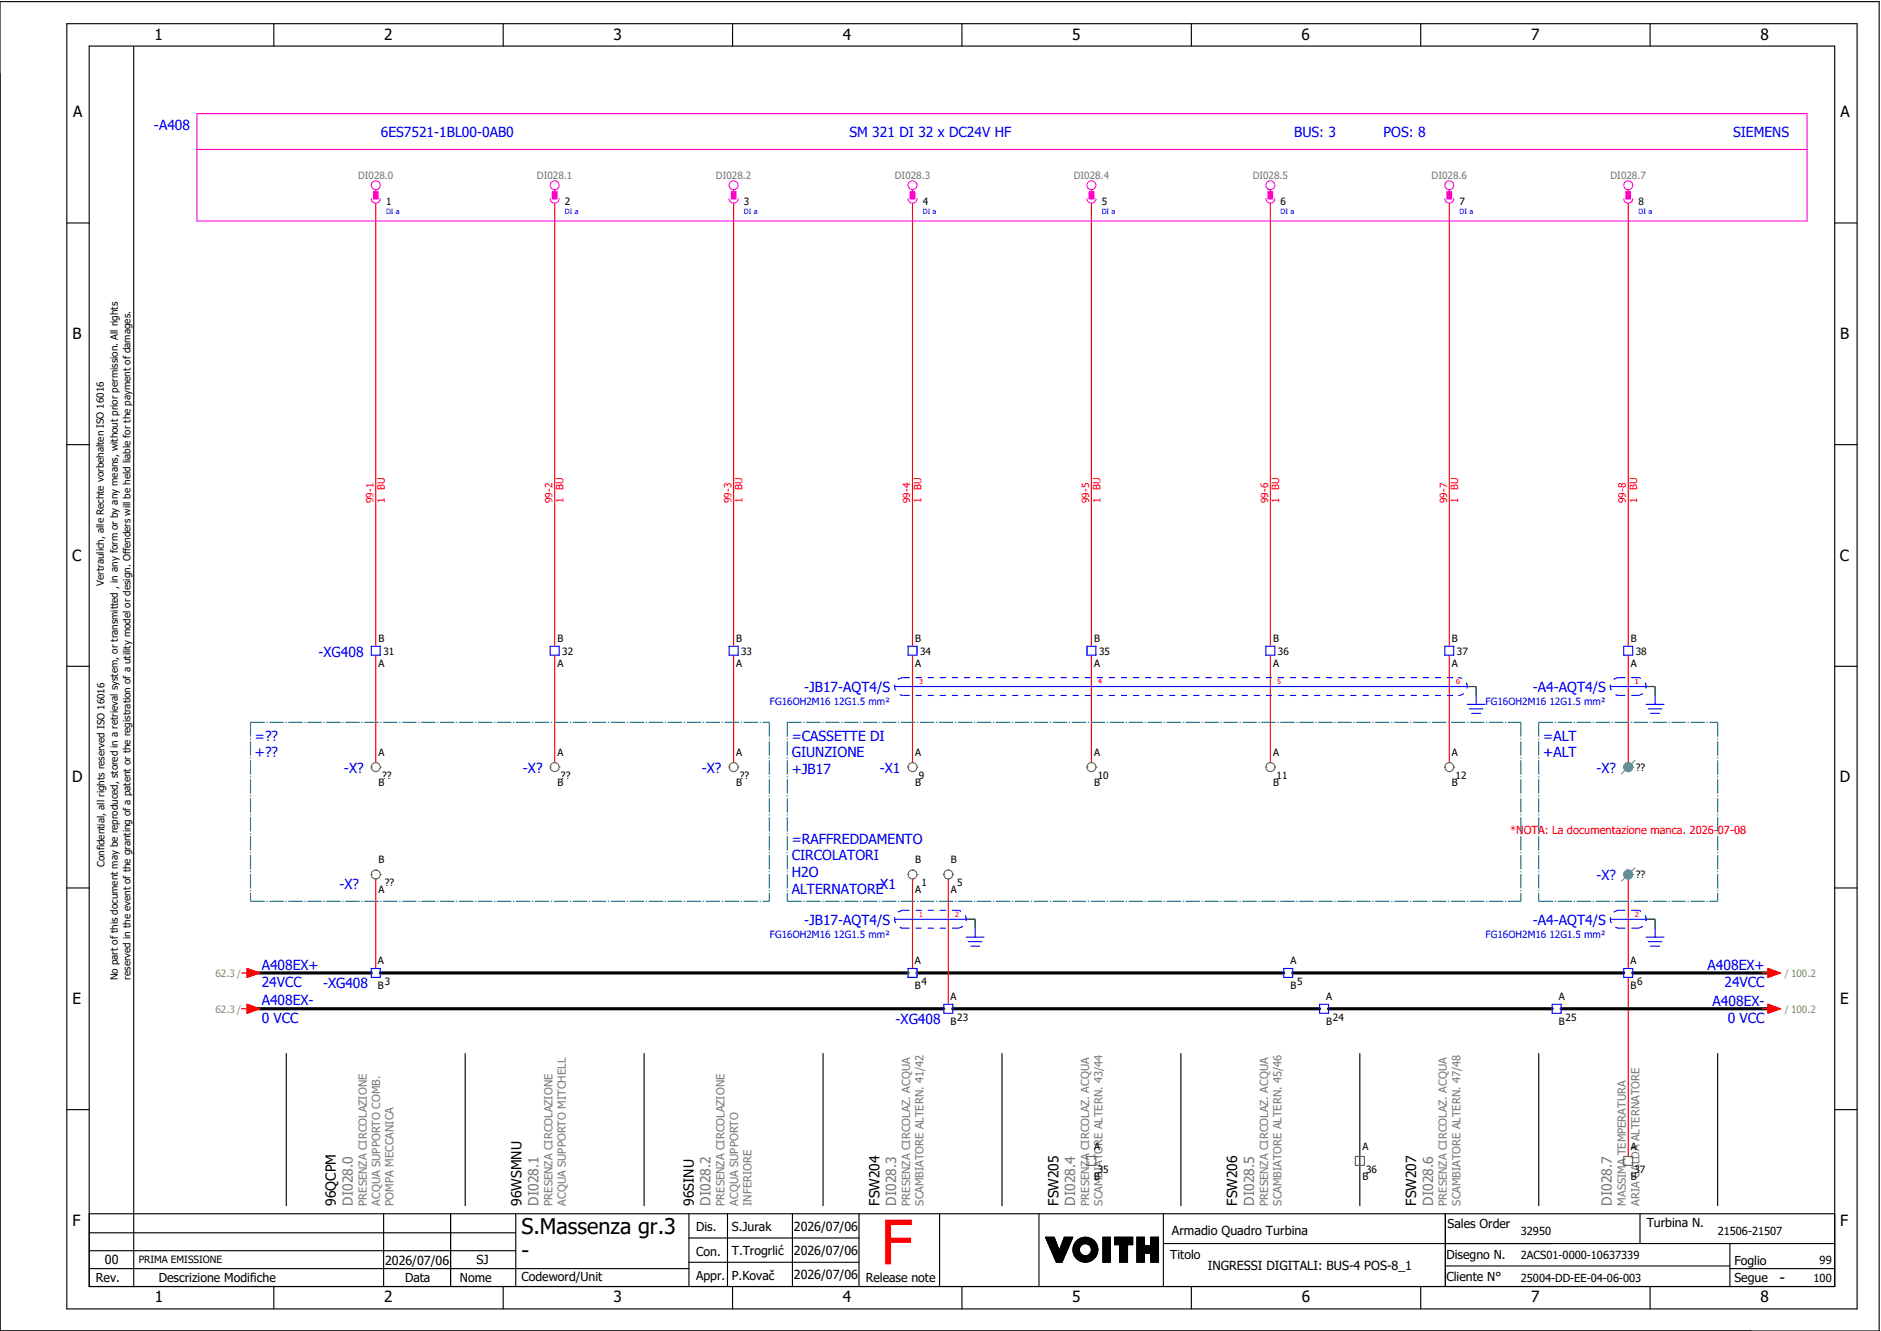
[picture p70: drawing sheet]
<svg xmlns="http://www.w3.org/2000/svg" width="421mm" height="297mm" viewBox="0 0 421 297" stroke-linecap="round" stroke-linejoin="round" font-family="sans-serif">
<defs><g id="words">
<text font-size="13.8" fill="#f00" x="196.9" y="282.5">F</text>
<g font-size="4.8">
<text x="116.6" y="275.8">S.Massenza gr.3</text>
<text x="116.6" y="281.1">-</text>
</g>
<g font-size="3.4">
<text x="34.5" y="9">1</text>
<text x="85.9" y="9">2</text>
<text x="137.1" y="9">3</text>
<text x="188.4" y="9">4</text>
<text x="239.7" y="9">5</text>
<text x="291" y="9">6</text>
<text x="342.3" y="9">7</text>
<text x="393.5" y="9">8</text>
<text x="16.3" y="26.2">A</text>
<text x="411.5" y="26.2">A</text>
<text x="16.2" y="75.8">B</text>
<text x="411.4" y="75.8">B</text>
<text x="16.1" y="125.3">C</text>
<text x="411.3" y="125.3">C</text>
<text x="16.1" y="174.8">D</text>
<text x="411.3" y="174.8">D</text>
<text x="16.2" y="224.4">E</text>
<text x="411.4" y="224.4">E</text>
<text x="16.2" y="273.9">F</text>
<text x="411.4" y="273.9">F</text>
<text x="397.8" y="286.6">-</text>
<text x="34.6" y="291">1</text>
<text x="85.9" y="291">2</text>
<text x="137.2" y="291">3</text>
<text x="188.4" y="291">4</text>
<text x="239.7" y="291">5</text>
<text x="291" y="291">6</text>
<text x="342.3" y="291">7</text>
<text x="393.6" y="291">8</text>
</g>
<g font-size="3.1" fill="#00f">
<text x="34.4" y="29">-A408</text>
<text x="85.1" y="30.6">6ES7521-1BL00-0AB0</text>
<text x="189.9" y="30.6">SM 321 DI 32 x DC24V HF</text>
<text x="289.3" y="30.6">BUS: 3</text>
<text x="309.3" y="30.6">POS: 8</text>
<text x="387.4" y="30.6">SIEMENS</text>
<text x="71.2" y="146.7">-XG408</text>
<text x="179.7" y="154.6">-JB17-AQT4/S</text>
<text x="342.7" y="154.6">-A4-AQT4/S</text>
<text x="57" y="165.5">=??</text>
<text x="177" y="165.5">=CASSETTE DI</text>
<text x="345" y="165.5">=ALT</text>
<text x="57" y="169.3">+??</text>
<text x="76.9" y="172.7">-X?</text>
<text x="116.9" y="172.7">-X?</text>
<text x="156.9" y="172.7">-X?</text>
<text x="177" y="169.3">GIUNZIONE</text>
<text x="177" y="173">+JB17</text>
<text x="196.7" y="172.7">-X1</text>
<text x="345" y="169.3">+ALT</text>
<text x="356.9" y="172.7">-X?</text>
<text x="177" y="188.5">=RAFFREDDAMENTO</text>
<text x="177" y="192.3">CIRCOLATORI</text>
<text x="177" y="196">H2O</text>
<text x="356.9" y="196.7">-X?</text>
<text x="75.9" y="198.7">-X?</text>
<text x="177" y="199.8">ALTERNATORE</text>
<text x="195.7" y="198.7">-X1</text>
<text x="179.7" y="206.6">-JB17-AQT4/S</text>
<text x="342.7" y="206.6">-A4-AQT4/S</text>
<text x="58.5" y="216.6">A408EX+</text>
<text x="58.5" y="220.5">24VCC</text>
<text x="72.2" y="220.7">-XG408</text>
<text x="381.7" y="216.8">A408EX+</text>
<text x="385.5" y="220.5">24VCC</text>
<text x="58.5" y="224.6">A408EX-</text>
<text x="382.9" y="224.8">A408EX-</text>
<text x="58.5" y="228.5">0 VCC</text>
<text x="200.2" y="228.7">-XG408</text>
<text x="386.2" y="228.5">0 VCC</text>
</g>
<g font-size="3.1">
<text x="75.1" y="269.4" transform="rotate(-90 75.1 269.4)">96QCPM</text>
<text x="116.6" y="269.4" transform="rotate(-90 116.6 269.4)">96WSMNU</text>
<text x="155.1" y="269.4" transform="rotate(-90 155.1 269.4)">96SINU</text>
<text x="196.6" y="269.4" transform="rotate(-90 196.6 269.4)">FSW204</text>
<text x="236.6" y="269.4" transform="rotate(-90 236.6 269.4)">FSW205</text>
<text x="276.6" y="269.4" transform="rotate(-90 276.6 269.4)">FSW206</text>
<text x="316.6" y="269.4" transform="rotate(-90 316.6 269.4)">FSW207</text>
</g>
<g font-size="3.1" fill="#767676">
<text x="78.9" y="269.4" transform="rotate(-90 78.9 269.4)">DI028.0</text>
<text x="120.4" y="269.4" transform="rotate(-90 120.4 269.4)">DI028.1</text>
<text x="158.9" y="269.4" transform="rotate(-90 158.9 269.4)">DI028.2</text>
<text x="200.4" y="269.4" transform="rotate(-90 200.4 269.4)">DI028.3</text>
<text x="240.4" y="269.4" transform="rotate(-90 240.4 269.4)">DI028.4</text>
<text x="280.4" y="269.4" transform="rotate(-90 280.4 269.4)">DI028.5</text>
<text x="320.4" y="269.4" transform="rotate(-90 320.4 269.4)">DI028.6</text>
<text x="360.4" y="269.4" transform="rotate(-90 360.4 269.4)">DI028.7</text>
</g>
<g font-size="2.8">
<text x="155.6" y="275.1">Dis.</text>
<text x="163.6" y="275.1">S.Jurak</text>
<text x="177.5" y="275">2026/07/06</text>
<text x="262" y="275.8">Armadio Quadro Turbina</text>
<text x="323.6" y="274.3">Sales Order</text>
<text x="368.1" y="274.2">Turbina N.</text>
<text x="155.6" y="280.5">Con.</text>
<text x="163.6" y="280.5">T.Trogrlić</text>
<text x="177.5" y="280.4">2026/07/06</text>
<text x="261.6" y="281.3">Titolo</text>
<text x="323.4" y="281.2">Disegno N.</text>
<text x="21.4" y="286.5">Rev.</text>
<text x="23.4" y="282.5">00</text>
<text x="35.5" y="286.4">Descrizione Modifiche</text>
<text x="86.1" y="282.6">2026/07/06</text>
<text x="90.5" y="286.5">Data</text>
<text x="102.8" y="286.5">Nome</text>
<text x="106.5" y="282.5">SJ</text>
<text x="116.6" y="286.3">Codeword/Unit</text>
<text x="155.6" y="286">Appr.</text>
<text x="163.6" y="285.9">P.Kovač</text>
<text x="177.5" y="285.8">2026/07/06</text>
<text x="193.5" y="286.5">Release note</text>
<text x="270" y="283.8">INGRESSI DIGITALI: BUS-4 POS-8_1</text>
<text x="323.4" y="286.2">Cliente N°</text>
<text x="387.7" y="286.5">Segue</text>
<text x="387.7" y="282.6">Foglio</text>
</g>
<text font-size="2.5" fill="#f00" x="337.6" y="186.4">*NOTA: La documentazione manca. 2026-07-08</text>
<g font-size="2.5" fill="#767676">
<text x="82" y="269.4" transform="rotate(-90 82 269.4)">PRESENZA CIRCOLAZIONE</text>
<text x="85" y="269.4" transform="rotate(-90 85 269.4)">ACQUA SUPPORTO COMB.</text>
<text x="88" y="269.4" transform="rotate(-90 88 269.4)">POMPA MECCANICA</text>
<text x="123.5" y="269.4" transform="rotate(-90 123.5 269.4)">PRESENZA CIRCOLAZIONE</text>
<text x="126.5" y="269.4" transform="rotate(-90 126.5 269.4)">ACQUA SUPPORTO MITCHELL</text>
<text x="162" y="269.4" transform="rotate(-90 162 269.4)">PRESENZA CIRCOLAZIONE</text>
<text x="165" y="269.4" transform="rotate(-90 165 269.4)">ACQUA SUPPORTO</text>
<text x="168" y="269.4" transform="rotate(-90 168 269.4)">INFERIORE</text>
<text x="203.5" y="269.4" transform="rotate(-90 203.5 269.4)">PRESENZA CIRCOLAZ. ACQUA</text>
<text x="206.5" y="269.4" transform="rotate(-90 206.5 269.4)">SCAMBIATORE ALTERN. 41/42</text>
<text x="243.5" y="269.4" transform="rotate(-90 243.5 269.4)">PRESENZA CIRCOLAZ. ACQUA</text>
<text x="246.5" y="269.4" transform="rotate(-90 246.5 269.4)">SCAMBIATORE ALTERN. 43/44</text>
<text x="283.5" y="269.4" transform="rotate(-90 283.5 269.4)">PRESENZA CIRCOLAZ. ACQUA</text>
<text x="286.5" y="269.4" transform="rotate(-90 286.5 269.4)">SCAMBIATORE ALTERN. 45/46</text>
<text x="323.5" y="269.4" transform="rotate(-90 323.5 269.4)">PRESENZA CIRCOLAZ. ACQUA</text>
<text x="326.5" y="269.4" transform="rotate(-90 326.5 269.4)">SCAMBIATORE ALTERN. 47/48</text>
<text x="363.5" y="269.4" transform="rotate(-90 363.5 269.4)">MASSIMA TEMPERATURA</text>
<text x="366.5" y="269.4" transform="rotate(-90 366.5 269.4)">ARIA CALDA ALTERNATORE</text>
</g>
<g font-size="2.5">
<text x="340" y="275.9">32950</text>
<text x="384" y="275.9">21506-21507</text>
<text x="340" y="281.4">2ACS01-0000-10637339</text>
<text x="340" y="286.4">25004-DD-EE-04-06-003</text>
<text x="405.4" y="286.4">100</text>
<text x="406.8" y="282.4">99</text>
</g>
<g font-size="2.2" fill="#767676">
<text x="80" y="39.9">DI028.0</text>
<text x="120" y="39.9">DI028.1</text>
<text x="160" y="39.9">DI028.2</text>
<text x="200" y="39.9">DI028.3</text>
<text x="240" y="39.9">DI028.4</text>
<text x="280" y="39.9">DI028.5</text>
<text x="320" y="39.9">DI028.6</text>
<text x="360" y="39.9">DI028.7</text>
</g>
<g font-size="2.2">
<text x="86.3" y="45.8">1</text>
<text x="126.3" y="45.8">2</text>
<text x="166.3" y="45.8">3</text>
<text x="206.3" y="45.8">4</text>
<text x="246.3" y="45.8">5</text>
<text x="286.3" y="45.8">6</text>
<text x="326.3" y="45.8">7</text>
<text x="366.3" y="45.8">8</text>
<text x="23.2" y="130.9" transform="rotate(-90 23.2 130.9)">Vertraulich, alle Rechte vorbehalten ISO 16016</text>
<text x="84.6" y="143.4">B</text>
<text x="124.6" y="143.4">B</text>
<text x="164.6" y="143.4">B</text>
<text x="204.6" y="143.4">B</text>
<text x="244.6" y="143.4">B</text>
<text x="284.6" y="143.4">B</text>
<text x="324.6" y="143.4">B</text>
<text x="364.6" y="143.4">B</text>
<text x="84.6" y="149.1">A</text>
<text x="85.7" y="146.3">31</text>
<text x="124.6" y="149.1">A</text>
<text x="125.7" y="146.3">32</text>
<text x="164.6" y="149.1">A</text>
<text x="165.7" y="146.3">33</text>
<text x="204.6" y="149.1">A</text>
<text x="205.7" y="146.3">34</text>
<text x="244.6" y="149.1">A</text>
<text x="245.7" y="146.3">35</text>
<text x="284.6" y="149.1">A</text>
<text x="285.7" y="146.3">36</text>
<text x="324.6" y="149.1">A</text>
<text x="325.7" y="146.3">37</text>
<text x="364.6" y="149.1">A</text>
<text x="365.7" y="146.3">38</text>
<text x="84.6" y="168.9">A</text>
<text x="124.6" y="168.9">A</text>
<text x="164.6" y="168.9">A</text>
<text x="204.6" y="168.9">A</text>
<text x="244.6" y="168.9">A</text>
<text x="284.6" y="168.9">A</text>
<text x="324.6" y="168.9">A</text>
<text x="365.7" y="172.3">??</text>
<text x="84.6" y="175.6">B</text>
<text x="85.4" y="174">??</text>
<text x="124.6" y="175.6">B</text>
<text x="125.4" y="174">??</text>
<text x="164.6" y="175.6">B</text>
<text x="165.4" y="174">??</text>
<text x="204.6" y="175.6">B</text>
<text x="205.4" y="174">9</text>
<text x="244.6" y="175.6">B</text>
<text x="245.4" y="174">10</text>
<text x="284.6" y="175.6">B</text>
<text x="285.4" y="174">11</text>
<text x="324.6" y="175.6">B</text>
<text x="325.4" y="174">12</text>
<text x="23.4" y="193.7" transform="rotate(-90 23.4 193.7)">Confidential, all rights reserved ISO 16016</text>
<text x="84.6" y="192.9">B</text>
<text x="204.6" y="192.9">B</text>
<text x="212.6" y="192.9">B</text>
<text x="365.7" y="196.3">??</text>
<text x="84.6" y="199.4">A</text>
<text x="86" y="198">??</text>
<text x="204.6" y="199.4">A</text>
<text x="206" y="198">1</text>
<text x="212.6" y="199.4">A</text>
<text x="214" y="198">5</text>
<text x="84.5" y="215.4">A</text>
<text x="204.5" y="215.4">A</text>
<text x="288.5" y="215.4">A</text>
<text x="364.5" y="215.4">A</text>
<text x="26.4" y="219" transform="rotate(-90 26.4 219)">No part of this document may be reproduced, stored in a retrieval system, or transmitted , in any form or by any means, without prior permission. All rights</text>
<text x="29.2" y="218.9" transform="rotate(-90 29.2 218.9)">reserved in the event of the granting of a patent or the registration of a utility model or design. Offenders will be held liable for the payment of damages.</text>
<text x="84.5" y="220.9">B</text>
<text x="86" y="220">3</text>
<text x="204.5" y="220.9">B</text>
<text x="206" y="220">4</text>
<text x="288.5" y="220.9">B</text>
<text x="290" y="220">5</text>
<text x="364.5" y="220.9">B</text>
<text x="366" y="220">6</text>
<text x="212.5" y="223.4">A</text>
<text x="296.5" y="223.4">A</text>
<text x="348.5" y="223.4">A</text>
<text x="212.5" y="228.9">B</text>
<text x="214" y="228">23</text>
<text x="296.5" y="228.9">B</text>
<text x="298" y="228">24</text>
<text x="348.5" y="228.9">B</text>
<text x="350" y="228">25</text>
<text x="244.6" y="256.9">A</text>
<text x="304.6" y="256.9">A</text>
<text x="364.6" y="256.9">A</text>
<text x="244.6" y="263.6">B</text>
<text x="245.4" y="262">35</text>
<text x="304.6" y="263.6">B</text>
<text x="305.4" y="262">36</text>
<text x="364.6" y="263.6">B</text>
<text x="365.4" y="262">37</text>
<text x="31" y="282.3">PRIMA EMISSIONE</text>
</g>
<g font-size="2.2" fill="#f00">
<text x="83.5" y="112.4" transform="rotate(-90 83.5 112.4)">99-1</text>
<text x="86" y="112.4" transform="rotate(-90 86 112.4)">1</text>
<text x="86" y="109.4" transform="rotate(-90 86 109.4)">BU</text>
<text x="123.5" y="112.4" transform="rotate(-90 123.5 112.4)">99-2</text>
<text x="126" y="112.4" transform="rotate(-90 126 112.4)">1</text>
<text x="126" y="109.4" transform="rotate(-90 126 109.4)">BU</text>
<text x="163.5" y="112.4" transform="rotate(-90 163.5 112.4)">99-3</text>
<text x="166" y="112.4" transform="rotate(-90 166 112.4)">1</text>
<text x="166" y="109.4" transform="rotate(-90 166 109.4)">BU</text>
<text x="203.5" y="112.4" transform="rotate(-90 203.5 112.4)">99-4</text>
<text x="206" y="112.4" transform="rotate(-90 206 112.4)">1</text>
<text x="206" y="109.4" transform="rotate(-90 206 109.4)">BU</text>
<text x="243.5" y="112.4" transform="rotate(-90 243.5 112.4)">99-5</text>
<text x="246" y="112.4" transform="rotate(-90 246 112.4)">1</text>
<text x="246" y="109.4" transform="rotate(-90 246 109.4)">BU</text>
<text x="283.5" y="112.4" transform="rotate(-90 283.5 112.4)">99-6</text>
<text x="286" y="112.4" transform="rotate(-90 286 112.4)">1</text>
<text x="286" y="109.4" transform="rotate(-90 286 109.4)">BU</text>
<text x="323.5" y="112.4" transform="rotate(-90 323.5 112.4)">99-7</text>
<text x="326" y="112.4" transform="rotate(-90 326 112.4)">1</text>
<text x="326" y="109.4" transform="rotate(-90 326 109.4)">BU</text>
<text x="363.5" y="112.4" transform="rotate(-90 363.5 112.4)">99-8</text>
<text x="366" y="112.4" transform="rotate(-90 366 112.4)">1</text>
<text x="366" y="109.4" transform="rotate(-90 366 109.4)">BU</text>
</g>
<g font-size="2.2" fill="#00f">
<text x="172.1" y="157.5">FG16OH2M16 12G1.5 mm²</text>
<text x="332.1" y="157.5">FG16OH2M16 12G1.5 mm²</text>
<text x="172.1" y="209.5">FG16OH2M16 12G1.5 mm²</text>
<text x="332.1" y="209.5">FG16OH2M16 12G1.5 mm²</text>
</g>
<g font-size="2.2" fill="#7ca552">
<text x="48.2" y="218.3">62.3 /</text>
<text x="399" y="218.3">/ 100.2</text>
<text x="48.2" y="226.3">62.3 /</text>
<text x="399" y="226.3">/ 100.2</text>
</g>
<g font-size="1.6" fill="#00f">
<text x="86.3" y="47.9">DI a</text>
<text x="126.3" y="47.9">DI a</text>
<text x="166.3" y="47.9">DI a</text>
<text x="206.3" y="47.9">DI a</text>
<text x="246.3" y="47.9">DI a</text>
<text x="286.3" y="47.9">DI a</text>
<text x="326.3" y="47.9">DI a</text>
<text x="366.3" y="47.9">DI a</text>
</g>
<g font-size="1.6" fill="#f00">
<text x="205.5" y="152.9">3</text>
<text x="245.5" y="152.9">4</text>
<text x="285.5" y="152.9">5</text>
<text x="325.5" y="152.9">6</text>
<text x="365.5" y="152.9">1</text>
<text x="205.5" y="204.9">1</text>
<text x="213.5" y="204.9">2</text>
<text x="365.5" y="204.9">2</text>
</g>
</g></defs>
<g fill="none" stroke="#000" stroke-width=".25">
<path d="M0 .4h420.1v297h-420.1zM14.9 5.3h400.3v287.2h-400.3zM19.9 10.3h390.3v277.2h-390.3zM29.9 10.4v277.1M61.2 5.3v5M112.5 5.3v5M163.8 5.3v5M215.1 5.3v5M266.3 5.3v5M317.6 5.3v5M368.9 5.3v5M14.9 49.8h5"/>
<path d="M410.2 49.8h5M14.9 99.3h5M410.2 99.3h5M14.9 148.9h5M410.2 148.9h5M14.9 198.4h5M410.2 198.4h5M64 235.4v34M104 235.4v34M144 235.4v34M184 235.4v34M224 235.4v34"/>
<path d="M264 235.4v34M304 235.4v34M344 235.4v34M384 235.4v34M14.9 247.9h5M410.2 247.9h5M19.9 271.2h390.3M19.9 279.5h95.4M19.9 275.4h95.4M85.8 271.2v16.3M100.7 271.2v16.3M115.3 271.2v16.3"/>
<path d="M154 271.2v16.3M154 276.6h38M162.6 271.2v16.3M177.2 271.2v16.3M192 271.2v16.3M210.1 271.2v16.3M232.3 271.1v16.3M233.7 276.4h2l1.1 3 1.1-3h1.9l-2.4 5.6h-1.2zM233.8 276.4l-.1 .1M233.9 276.4l-.1 .2M234.1 276.4l-.3 .3M234.2 276.4l-.3 .4"/>
<path d="M234.4 276.4l-.5 .5M234.5 276.4l-.5 .6M234.7 276.4l-.7 .7M234.8 276.4l-.7 .8M235 276.4l-.9 .9M235.1 276.4l-.9 1M235.3 276.4l-1.1 1.1M235.4 276.4l-1.2 1.2M235.6 276.4l-1.3 1.3M235.7 276.5l-1.4 1.3M235.7 276.6l-1.3 1.3M235.8 276.7l-1.4 1.3"/>
<path d="M235.8 276.8l-1.3 1.3M235.9 276.9l-1.4 1.4M235.9 277l-1.3 1.4M235.9 277.1l-1.3 1.4M236 277.3l-1.3 1.3M236 277.4l-1.3 1.3M236.1 277.5l-1.3 1.3M236.1 277.6l-1.3 1.3M236.1 277.7l-1.3 1.3M236.2 277.8l-1.3 1.3M236.2 277.9l-1.3 1.3M236.3 278l-1.3 1.3"/>
<path d="M236.3 278.1l-1.3 1.3M236.3 278.2l-1.2 1.3M236.4 278.3l-1.3 1.3M236.4 278.4l-1.2 1.3M236.5 278.6l-1.3 1.2M236.5 278.7l-1.2 1.2M236.6 278.8l-1.3 1.2M236.6 278.9l-1.3 1.2M236.6 279l-1.2 1.2M236.7 279.1l-1.3 1.2M236.7 279.2l-1.2 1.3M236.8 279.3l-1.3 1.3"/>
<path d="M238 276.4l-.1 .1M238.1 276.4l-.3 .4M238.3 276.4l-.6 .6M238.4 279.8l-2.2 2.2M238.4 276.4l-.8 .8M238.5 279.5l-2.4 2.4M238.6 276.4l-1.1 1.1M238.6 279.3l-2.5 2.5M238.7 279l-2.7 2.7M238.7 276.4l-1.2 1.3M238.8 278.7l-2.8 2.9M238.9 276.4l-1.5 1.6"/>
<path d="M239 278.5l-3.1 3M239 276.4l-1.7 1.8M239.1 278.2l-3.2 3.2M239.2 276.4l-2 2.1M239.2 277.9l-3.4 3.4M239.3 277.7l-3.5 3.5M239.3 276.4l-2.2 2.3M239.4 277.4l-3.6 3.7M239.5 276.4l-2.5 2.5M239.5 277.1l-3.8 3.9M239.6 276.4l-2.7 2.8M239.7 276.9l-4 4"/>
<path d="M239.8 276.6l-4.2 4.2M239.8 276.4l-4.2 4.3M241.1 276.9l-.8 .8M241.3 279.3l-1.2 1.1M241.3 279.1l-1.2 1.2M241.3 279.4l-1.1 1.1M241.3 278.9l-1.3 1.3M241.3 279.5l-1.1 1.1M241.4 279.7l-1.1 1M241.4 278.7l-1.4 1.4M241.4 279.8l-1 1M241.4 276.7l-1.3 1.3"/>
<path d="M241.5 279.9l-1.1 1M241.5 280l-1 1M241.7 276.6l-1.7 1.7M241.9 276.5l-1.9 2M242.1 276.5l-2.2 2.2M242.3 276.5l-2.4 2.4M242.5 276.4l-2.6 2.6M242.6 276.4l-2.7 2.8M242.8 276.4l-2.9 3M242.9 276.5l-3 3M243 276.5l-3.1 3.1M243.2 276.5l-3.3 3.3"/>
<path d="M243.3 276.5l-3.4 3.4M243.4 276.6l-3.4 3.4M243.5 276.6l-1.4 1.4M243.6 276.6l-1.3 1.3M243.7 276.7l-1.2 1.2M243.9 276.7l-1.2 1.2M244 276.8l-1.2 1.1M244 276.8l-1.1 1.1M244.1 276.9l-1 1.1M244.2 276.9l-1 1.1M244.3 277l-1 1M244.4 277.1l-1 1"/>
<path d="M244.5 277.1l-1 1.1M244.6 277.2l-1.1 1M244.6 277.3l-1 1M244.7 277.4l-1 1M244.8 277.4l-1 1.1M244.8 277.5l-1 1.1M244.9 277.6l-1 1.1M245 277.7l-1.1 1.1M245 277.8l-1.1 1.1M245.1 277.9l-1.1 1.1M245.1 278l-1.1 1.1M245.2 278.1l-1.2 1.2"/>
<path d="M245.2 278.2l-1.2 1.3M245.3 278.3l-1.4 1.4M245.3 278.4l-1.5 1.5M245.3 278.5l-3.4 3.4M245.4 279.9l-2.1 2M245.4 278.7l-3.3 3.3M245.4 279.7l-2.3 2.3M245.4 278.8l-3.2 3.2M245.4 278.9l-3.1 3.1M245.4 279.5l-2.5 2.5M245.4 279.1l-2.9 2.9M245.4 279.4l-2.6 2.6"/>
<path d="M245.4 279.2l-2.8 2.8M246.6 276.4h1.6v5.6h-1.6zM246.6 276.4v.1M246.8 276.4l-.2 .3M246.9 276.4l-.3 .4M247.1 276.4l-.5 .6M247.2 276.4l-.6 .7M247.4 276.4l-.8 .9M247.5 276.4l-.9 1M247.7 276.4l-1.1 1.2M247.8 276.4l-1.2 1.3M248 276.4l-1.4 1.5"/>
<path d="M248.1 276.4l-1.5 1.6M248.2 280l-1.6 1.6M248.2 279.8l-1.6 1.7M248.2 279.7l-1.6 1.6M248.2 279.5l-1.6 1.7M248.2 279.4l-1.6 1.6M248.2 277.4l-1.6 1.7M248.2 277.3l-1.6 1.6M248.2 277.1l-1.6 1.7M248.2 277l-1.6 1.6M248.2 276.8l-1.6 1.7M248.2 276.7l-1.6 1.6"/>
<path d="M248.2 276.5l-1.6 1.7M248.2 278l-1.6 1.7M248.2 277.9l-1.6 1.6M248.2 277.7l-1.6 1.7M248.2 277.6l-1.6 1.6M248.2 279.1l-1.6 1.6M248.2 278.9l-1.6 1.7M248.2 278.8l-1.6 1.6M248.2 278.6l-1.6 1.7M248.2 278.5l-1.6 1.6M248.2 278.3l-1.6 1.7M248.2 278.2l-1.6 1.6"/>
<path d="M248.2 279.2l-1.6 1.7M249.2 276.4v.1M249.4 276.4l-.2 .2M249.5 276.4l-.3 .4M249.7 276.4l-.5 .5M249.8 276.4l-.6 .7M250 276.4l-.8 .8M250.1 276.4l-.9 1M250.3 278.1h-1.1v-1.7h4v1.7h-1.1v3.9h-1.8M250.3 278.1v3.9M250.3 276.4l-1.1 1.2M250.4 276.4l-1.2 1.3"/>
<path d="M250.6 276.4l-1.4 1.5M250.7 276.4l-1.5 1.6M250.9 276.4l-1.7 1.7M251 276.4l-1.6 1.7M251.2 276.4l-1.7 1.7M251.3 276.4l-1.6 1.7M251.5 276.4l-1.7 1.7M251.6 276.4l-1.6 1.7M251.8 276.4l-1.7 1.7M251.9 276.4l-1.6 1.7M252.1 279.9l-1.8 1.8M252.1 279.8l-1.8 1.8"/>
<path d="M252.1 278.6l-1.8 1.8M252.1 278.4l-1.8 1.8M252.1 278.3l-1.8 1.8M252.1 279.2l-1.8 1.8M252.1 279l-1.8 1.8M252.1 278.9l-1.8 1.8M252.1 278.7l-1.8 1.8M252.1 279.3l-1.8 1.8M252.1 279.6l-1.8 1.8M252.1 279.5l-1.8 1.8M252.1 276.4l-1.8 1.9M252.2 276.4l-1.9 2"/>
<path d="M252.4 276.4l-2.1 2.2M252.5 276.4l-2.2 2.3M252.7 276.4l-2.4 2.5M252.8 276.4l-2.5 2.6M253 276.4l-2.7 2.8M253.1 276.4l-2.8 2.9M253.2 277.4l-.7 .7M253.2 276.7l-2.9 2.9M253.2 276.5l-2.9 3M253.2 277.3l-.8 .8M253.2 277.1l-1 1M253.2 277l-2.9 2.9"/>
<path d="M253.2 276.8l-2.9 3M253.2 278l-.1 .1M253.2 277.9l-.2 .2M253.2 277.7l-.4 .4M253.2 277.6l-.5 .5M254.2 276.4v.1M254.3 276.4l-.1 .2M254.5 276.4l-.3 .4M254.6 276.4l-.4 .5M254.8 276.4l-.6 .7M254.9 276.4l-.7 .8M255.1 276.4l-.9 1"/>
<path d="M255.2 276.4l-1 1.1M255.4 276.4l-1.2 1.3M255.5 276.4l-1.3 1.4M255.7 276.4l-1.5 1.6M255.8 277.5l-1.6 1.7M255.8 277.4l-1.6 1.6M255.8 277.2l-1.6 1.7M255.8 277.1l-1.6 1.6M255.8 276.9l-1.6 1.7M255.8 276.8l-1.6 1.6M255.8 276.6l-1.6 1.7M255.8 276.5l-1.6 1.6"/>
<path d="M255.8 276.4v1.9M255.8 276.4h-1.6v5.6h1.6v-2h1.4M255.8 278.3h1.4v-1.9h1.8v5.6h-1.8v-2M255.8 278l-1.6 1.6M255.8 277.8l-1.6 1.7M255.8 277.7l-1.6 1.6M255.8 278.3l-1.6 1.6M255.8 278.1l-1.6 1.7M255.9 278.3l-1.7 1.8M256.1 278.3l-1.9 1.9M256.2 278.3l-2 2.1M256.4 278.3l-2.2 2.2"/>
<path d="M256.5 278.3l-2.3 2.4M256.7 278.3l-2.5 2.5M256.8 278.3l-2.6 2.7M257 278.3l-2.8 2.8M257.1 278.3l-2.9 3M257.3 276.4l-.1 .2M257.5 276.4l-.3 .3M257.6 276.4l-.4 .5M257.8 276.4l-.6 .6M257.9 276.4l-.7 .8M258.1 276.4l-.9 .9M258.2 276.4l-1 1.1"/>
<path d="M258.4 276.4l-1.2 1.2M258.5 276.4l-1.3 1.4M258.7 276.4l-1.5 1.5M258.8 276.4l-1.6 1.7M259 276.5l-1.8 1.7M259 277.5l-2.5 2.5M259 277.4l-2.7 2.6M259 277.1l-3 2.9M259 276.9l-3.1 3.1M259 277.2l-2.8 2.8M259 276.8l-4.8 4.8M259 276.6l-4.8 4.8"/>
<path d="M259 279l-1.8 1.8M259 278.9l-1.8 1.7M259 278.7l-1.8 1.8M259 278.6l-1.8 1.7M259 278.4l-1.8 1.8M259 278.3l-1.8 1.7M259 278.1l-1.9 1.9M259 278l-2.1 2M259 277.8l-2.2 2.2M259 277.7l-2.4 2.3M259 279.3l-1.8 1.8M259 279.2l-1.8 1.7"/>
<path d="M259 279.9l-1.8 1.8M259 279.8l-1.8 1.7M259 279.6l-1.8 1.8M259 279.5l-1.8 1.7M260.1 271.2v16.3M260.1 277.9h150.1M323.1 271.2v16.3M366.6 271.2v6.7M386.7 277.9v9.6M19.9 283.5h134.1M61.2 287.5v5M112.5 287.5v5"/>
<path d="M154 282h38M163.8 287.5v5M215.1 287.5v5M237.5 281.9l-.1 .1M237.6 281.7l-.4 .3M237.7 281.4l-.6 .6M237.8 281.1l-.9 .9M237.9 280.9l-1.1 1.1M238 280.6l-1.4 1.4M238.2 280.3l-1.7 1.7M238.3 280.1l-2 1.9M241.6 280l-1 1.1"/>
<path d="M241.6 280.1l-1 1M241.7 280.2l-1 1M241.8 280.3l-1 1M241.9 280.3l-1 1.1M242 280.4l-1.1 1M242.1 280.4l-1.1 1.1M242.2 280.5l-1.1 1.1M242.3 280.5l-1.1 1.1M242.4 280.6l-1.1 1.1M242.6 280.6l-1.2 1.1M242.7 280.6l-1.2 1.2M242.9 280.6l-1.3 1.2"/>
<path d="M243.1 280.5l-1.4 1.4M243.3 280.4l-1.5 1.5M245.1 280.6l-1.1 1M245.2 280.3l-1.5 1.5M245.3 280.1l-1.8 1.8M248.2 281.3l-.7 .7M248.2 281.2l-.8 .8M248.2 281l-1 1M248.2 281.5l-.5 .5M248.2 281.9l-.1 .1M248.2 281.8l-.2 .2M248.2 281.6l-.4 .4"/>
<path d="M248.2 280.9l-1.1 1.1M248.2 280.7l-1.3 1.3M248.2 280.6l-1.4 1.4M248.2 280.4l-1.6 1.6M248.2 280.3l-1.6 1.6M248.2 280.1l-1.6 1.7M252.1 281.3l-.8 .7M252.1 281.1l-.9 .9M252.1 281l-1.1 1M252.1 280.8l-1.2 1.2M252.1 280.7l-1.4 1.3M252.1 280.5l-1.5 1.5"/>
<path d="M252.1 280.4l-1.7 1.6M252.1 280.2l-1.8 1.8M252.1 281.4l-.6 .6M252.1 281.9l-.2 .1M252.1 281.7l-.3 .3M252.1 281.6l-.5 .4M252.1 280.1l-1.8 1.8M255.8 280.7l-1.3 1.3M255.8 280.5l-1.5 1.5M255.8 280.2l-1.6 1.7M255.8 280.1l-1.6 1.6M255.8 280.4l-1.6 1.6"/>
<path d="M255.8 281.9l-.1 .1M255.8 281.7l-.3 .3M255.8 281.6l-.4 .4M255.8 281.4l-.6 .6M255.8 281.3l-.7 .7M255.8 281.1l-.9 .9M255.8 281l-1 1M255.8 280.8l-1.2 1.2M259 281.9l-.2 .1M259 281.7l-.3 .3M259 281.6l-.5 .4M259 281.4l-.6 .6"/>
<path d="M259 281.3l-.8 .7M259 281.1l-.9 .9M259 281l-1.1 1M259 280.8l-1.2 1.2M259 280.7l-1.4 1.3M259 280.5l-1.5 1.5M259 280.4l-1.7 1.6M259 280.2l-1.8 1.8M259 280.1l-1.8 1.7M266.3 287.5v5M317.6 287.5v5M323.1 282.9h63.6"/>
<path d="M368.9 287.5v5M386.7 283.5h23.5"/>
<circle cx="242.6" cy="279.2" r="1.35"/>
<circle cx="242.6" cy="279.2" r="2.79"/>
</g>
<g fill="none" stroke="#f00" stroke-width=".25">
<path d="M84 45.4v99M124 45.4v99M164 45.4v99M204 45.4v99M244 45.4v99M284 45.4v99M324 45.4v99M364 45.4v99M84 146.4v24M124 146.4v24M164 146.4v24M204 146.4v24"/>
<path d="M244 146.4v24M284 146.4v24M324 146.4v24M364 146.4v24M84 196.4v20M204 196.4v20M212 196.4v28M364 196.4v20M54 217.4h1.2M55.2 216.4l2.8 1-2.8 1zM364 218.4v40M394 217.4h1.2"/>
<path d="M395.2 216.4l2.8 1-2.8 1zM54 225.4h1.2M55.2 224.4l2.8 1-2.8 1zM394 225.4h1.2M395.2 224.4l2.8 1-2.8 1z"/>
</g>
<path d="M328 153.4h2M330 153.4v2M368 153.4h2M370 153.4v2M216 205.4h2M218 205.4v2M368 205.4h2M370 205.4v2" fill="none" stroke="#00be00" stroke-width=".25" stroke-dasharray="3.2 .4 .3 .4" stroke-linecap="butt"/>
<path d="M56 217.4h27M85 217.4h118M205 217.4h82M289 217.4h74M365 217.4h31M56 225.4h155M213 225.4h82M297 225.4h50M349 225.4h47" fill="none" stroke="#000" stroke-width=".7"/>
<g fill="none" stroke="#f0f" stroke-width=".25">
<path d="M44 33.4h360M44 25.4h360v24h-360zM83 44.4a1 1 0 0 0 1 1 1 1 0 0 0 1-1M83.5 42.9h1v1.5h-1zM84 42.4v.5M123 44.4a1 1 0 0 0 1 1 1 1 0 0 0 1-1M123.5 42.9h1v1.5h-1zM124 42.4v.5M163 44.4a1 1 0 0 0 1 1 1 1 0 0 0 1-1M163.5 42.9h1v1.5h-1zM164 42.4v.5M203 44.4a1 1 0 0 0 1 1 1 1 0 0 0 1-1"/>
<path d="M203.5 42.9h1v1.5h-1zM204 42.4v.5M243 44.4a1 1 0 0 0 1 1 1 1 0 0 0 1-1M243.5 42.9h1v1.5h-1zM244 42.4v.5M283 44.4a1 1 0 0 0 1 1 1 1 0 0 0 1-1M283.5 42.9h1v1.5h-1zM284 42.4v.5M323 44.4a1 1 0 0 0 1 1 1 1 0 0 0 1-1M323.5 42.9h1v1.5h-1zM324 42.4v.5M363 44.4a1 1 0 0 0 1 1 1 1 0 0 0 1-1"/>
<path d="M363.5 42.9h1v1.5h-1zM364 42.4v.5"/>
<circle cx="84" cy="41.4" r="1"/>
<circle cx="124" cy="41.4" r="1"/>
<circle cx="164" cy="41.4" r="1"/>
<circle cx="204" cy="41.4" r="1"/>
<circle cx="244" cy="41.4" r="1"/>
<circle cx="284" cy="41.4" r="1"/>
<circle cx="324" cy="41.4" r="1"/>
<circle cx="364" cy="41.4" r="1"/>
</g>
<g fill="#f0f" stroke="#f0f" stroke-width=".22">
<path d="M83.5 42.9h1v1.5h-1z"/>
<path d="M123.5 42.9h1v1.5h-1z"/>
<path d="M163.5 42.9h1v1.5h-1z"/>
<path d="M203.5 42.9h1v1.5h-1z"/>
<path d="M243.5 42.9h1v1.5h-1z"/>
<path d="M283.5 42.9h1v1.5h-1z"/>
<path d="M323.5 42.9h1v1.5h-1z"/>
<path d="M363.5 42.9h1v1.5h-1z"/>
</g>
<g fill="none" stroke="#00f" stroke-width=".25">
<path d="M83 144.4h2v2h-2zM123 144.4h2v2h-2zM163 144.4h2v2h-2zM200 153.4h128M203 144.4h2v2h-2zM243 144.4h2v2h-2zM283 144.4h2v2h-2zM323 144.4h2v2h-2zM328 157.4h4M328.5 158.4h3M329 159.4h2M330 155.4v2"/>
<path d="M360 153.4h8M363 144.4h2v2h-2zM368 157.4h4M368.5 158.4h3M369 159.4h2M370 155.4v2M83 216.4h2v2h-2zM200 205.4h16M203 216.4h2v2h-2zM216 209.4h4M216.5 210.4h3M217 211.4h2"/>
<path d="M218 207.4v2M287 216.4h2v2h-2zM360 205.4h8M363 216.4h2v2h-2zM368 209.4h4M368.5 210.4h3M369 211.4h2M370 207.4v2M211 224.4h2v2h-2zM295 224.4h2v2h-2zM347 224.4h2v2h-2z"/>
</g>
<path d="M56 161.4h116M56 161.4v40M172 161.4v40M176 161.4h164M176 161.4v40M340 161.4v40M344 161.4h40M344 161.4v40M384 161.4v40M56 201.4h116M176 201.4h164M344 201.4h40" fill="none" stroke="#007f7f" stroke-width=".25" stroke-dasharray="3.2 .4 .3 .4" stroke-linecap="butt"/>
<g fill="#52a5a5" stroke="#52a5a5" stroke-width=".22">
<circle cx="364" cy="171.4" r="1"/>
<circle cx="364" cy="195.4" r="1"/>
</g>
<g fill="none" stroke="#52a5a5" stroke-width=".25">
<path d="M363 171.4h.1M363 171.4a1 1 0 0 0 1 1M364 172.4h.1M364 170.4a1 1 0 0 1 1 1M364 170.4h.1M364 170.4a1 1 0 0 0-1 1M365 171.4a1 1 0 0 1-1 1M365 171.4h.1M365.5 169.9l-3 3M363 195.4h.1M363 195.4a1 1 0 0 0 1 1M364 196.4h.1"/>
<path d="M364 194.4a1 1 0 0 1 1 1M364 194.4h.1M364 194.4a1 1 0 0 0-1 1M365 195.4a1 1 0 0 1-1 1M365 195.4h.1M365.5 193.9l-3 3"/>
</g>
<g fill="none" stroke="#00f" stroke-width=".25" stroke-dasharray="1.4 1.4" stroke-linecap="butt">
<path d="M202 155.4h124M202 151.4h124M202 151.4a2 2 0 0 0-2 2 2 2 0 0 0 2 2M326 155.4a2 2 0 0 0 2-2 2 2 0 0 0-2-2M362 155.4h4M362 151.4h4M362 151.4a2 2 0 0 0-2 2 2 2 0 0 0 2 2M366 155.4a2 2 0 0 0 2-2 2 2 0 0 0-2-2M202 207.4h12M202 203.4h12M202 203.4a2 2 0 0 0-2 2 2 2 0 0 0 2 2M214 207.4a2 2 0 0 0 2-2 2 2 0 0 0-2-2"/>
<path d="M362 207.4h4M362 203.4h4M362 203.4a2 2 0 0 0-2 2 2 2 0 0 0 2 2M366 207.4a2 2 0 0 0 2-2 2 2 0 0 0-2-2"/>
</g>
<g fill="none" stroke="#a57c00" stroke-width=".25">
<path d="M83 171.4h.1M83 171.4a1 1 0 0 0 1 1M84 172.4h.1M84 170.4a1 1 0 0 1 1 1M84 170.4h.1M84 170.4a1 1 0 0 0-1 1M85 171.4a1 1 0 0 1-1 1M85 171.4h.1M123 171.4h.1M123 171.4a1 1 0 0 0 1 1M124 172.4h.1M124 170.4a1 1 0 0 1 1 1"/>
<path d="M124 170.4h.1M124 170.4a1 1 0 0 0-1 1M125 171.4a1 1 0 0 1-1 1M125 171.4h.1M163 171.4h.1M163 171.4a1 1 0 0 0 1 1M164 172.4h.1M164 170.4a1 1 0 0 1 1 1M164 170.4h.1M164 170.4a1 1 0 0 0-1 1M165 171.4a1 1 0 0 1-1 1M165 171.4h.1"/>
<path d="M203 171.4h.1M203 171.4a1 1 0 0 0 1 1M204 172.4h.1M204 170.4a1 1 0 0 1 1 1M204 170.4h.1M204 170.4a1 1 0 0 0-1 1M205 171.4a1 1 0 0 1-1 1M205 171.4h.1M243 171.4h.1M243 171.4a1 1 0 0 0 1 1M244 172.4h.1M244 170.4a1 1 0 0 1 1 1"/>
<path d="M244 170.4h.1M244 170.4a1 1 0 0 0-1 1M245 171.4a1 1 0 0 1-1 1M245 171.4h.1M283 171.4h.1M283 171.4a1 1 0 0 0 1 1M284 172.4h.1M284 170.4a1 1 0 0 1 1 1M284 170.4h.1M284 170.4a1 1 0 0 0-1 1M285 171.4a1 1 0 0 1-1 1M285 171.4h.1"/>
<path d="M323 171.4h.1M323 171.4a1 1 0 0 0 1 1M324 172.4h.1M324 170.4a1 1 0 0 1 1 1M324 170.4h.1M324 170.4a1 1 0 0 0-1 1M325 171.4a1 1 0 0 1-1 1M325 171.4h.1M83 195.4h.1M83 195.4a1 1 0 0 0 1 1M84 196.4h.1M84 194.4a1 1 0 0 1 1 1"/>
<path d="M84 194.4h.1M84 194.4a1 1 0 0 0-1 1M85 195.4a1 1 0 0 1-1 1M85 195.4h.1M203 195.4h.1M203 195.4a1 1 0 0 0 1 1M204 196.4h.1M204 194.4a1 1 0 0 1 1 1M204 194.4h.1M204 194.4a1 1 0 0 0-1 1M205 195.4a1 1 0 0 1-1 1M205 195.4h.1"/>
<path d="M211 195.4h.1M211 195.4a1 1 0 0 0 1 1M212 196.4h.1M212 194.4a1 1 0 0 1 1 1M212 194.4h.1M212 194.4a1 1 0 0 0-1 1M213 195.4a1 1 0 0 1-1 1M213 195.4h.1M243 258.4h2v2h-2zM303 258.4h2v2h-2zM363 258.4h2v2h-2z"/>
</g>
<g fill="#f00" stroke="#f00" stroke-width=".22">
<path d="M395.2 216.4l2.8 1-2.8 1z"/>
<path d="M55.2 216.4l2.8 1-2.8 1z"/>
<path d="M55.2 224.4l2.8 1-2.8 1z"/>
<path d="M395.2 224.4l2.8 1-2.8 1z"/>
</g>
<use href="#words"/>
</svg>
